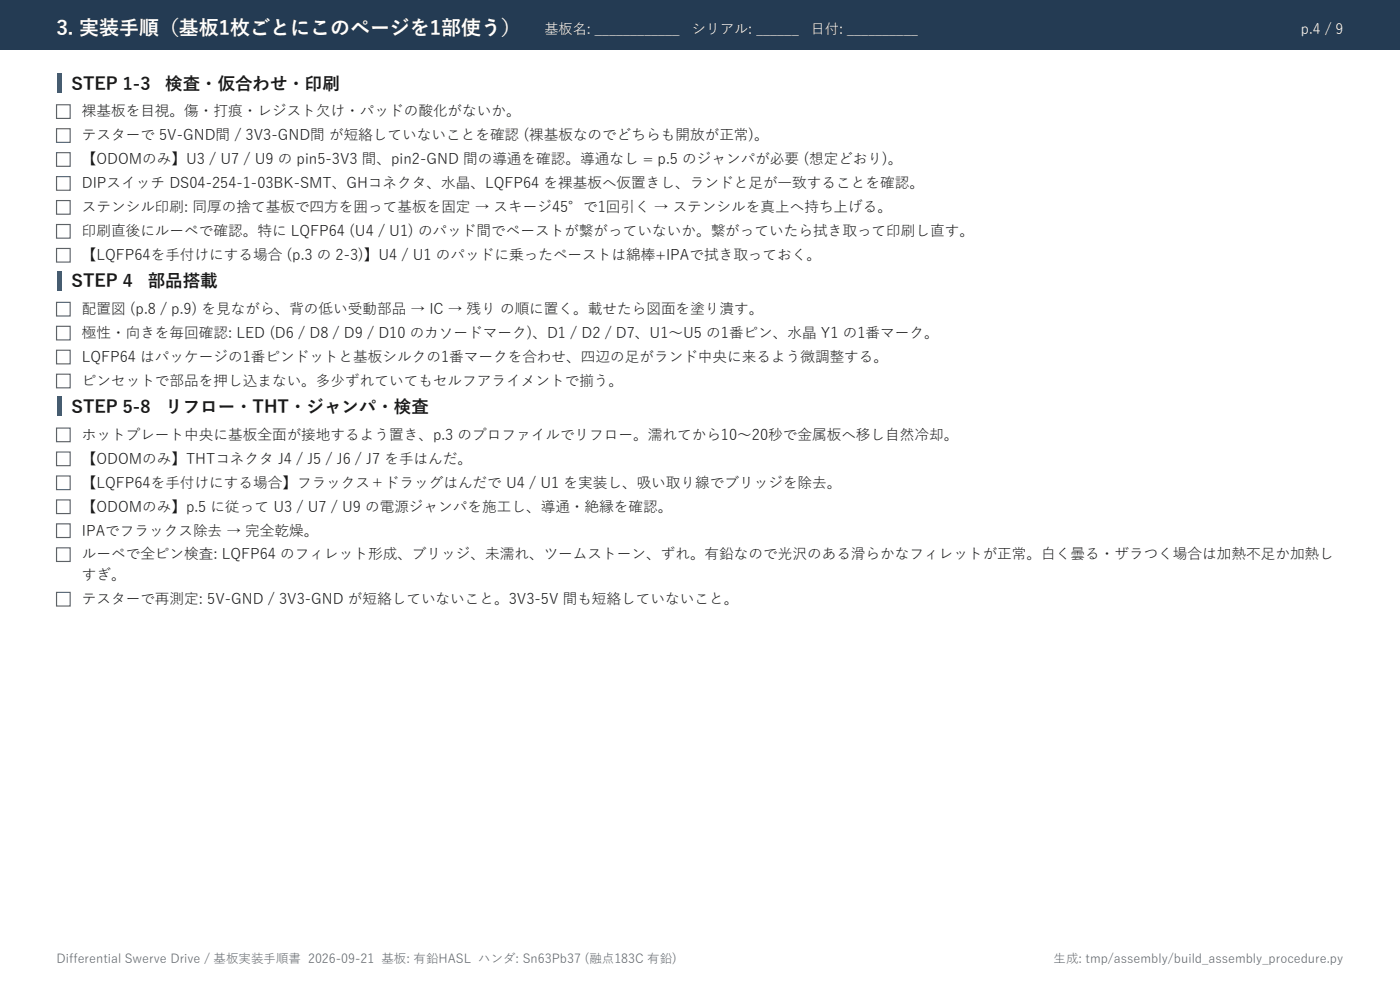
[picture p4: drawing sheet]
<svg xmlns="http://www.w3.org/2000/svg" width="297mm" height="210mm" viewBox="0 0 297 210" stroke-linecap="round" stroke-linejoin="round" font-family="sans-serif">
<defs><g id="words">
<text font-size="4.2" fill="#fff" x="12" y="7.4">3. 実装手順（基板1枚ごとにこのページを1部使う）</text>
<g font-size="3.7" fill="#1a1a1a">
<text x="15.2" y="19.1">STEP 1-3</text>
<text x="35.1" y="19.1">検査・仮合わせ・印刷</text>
<text x="15.2" y="61">STEP 4</text>
<text x="31.4" y="61">部品搭載</text>
<text x="15.2" y="87.6">STEP 5-8</text>
<text x="35.1" y="87.6">リフロー・THT・ジャンパ・検査</text>
</g>
<g font-size="3.1" fill="#1a1a1a">
<text x="17.4" y="24.7">裸基板を目視。傷・打痕・レジスト欠け・パッドの酸化がないか。</text>
<text x="17.4" y="29.8">テスターで 5V-GND間 / 3V3-GND間 が短絡していないことを確認 (裸基板なのでどちらも開放が正常)。</text>
<text x="17.4" y="34.9">【ODOMのみ】U3 / U7 / U9 の pin5-3V3 間、pin2-GND 間の導通を確認。導通なし = p.5 のジャンパが必要 (想定どおり)。</text>
<text x="17.4" y="39.9">DIPスイッチ DS04-254-1-03BK-SMT、GHコネクタ、水晶、LQFP64 を裸基板へ仮置きし、ランドと足が一致することを確認。</text>
<text x="17.4" y="45">ステンシル印刷: 同厚の捨て基板で四方を囲って基板を固定 → スキージ45°で1回引く → ステンシルを真上へ持ち上げる。</text>
<text x="17.4" y="50.1">印刷直後にルーペで確認。特に LQFP64 (U4 / U1) のパッド間でペーストが繋がっていないか。繋がっていたら拭き取って印刷し直す。</text>
<text x="17.4" y="55.2">【LQFP64を手付けにする場合 (p.3 の 2-3)】U4 / U1 のパッドに乗ったペーストは綿棒+IPAで拭き取っておく。</text>
<text x="17.4" y="66.6">配置図 (p.8 / p.9) を見ながら、背の低い受動部品 → IC → 残り の順に置く。載せたら図面を塗り潰す。</text>
<text x="17.4" y="71.7">極性・向きを毎回確認: LED (D6 / D8 / D9 / D10 のカソードマーク)、D1 / D2 / D7、U1〜U5 の1番ピン、水晶 Y1 の1番マーク。</text>
<text x="17.4" y="76.8">LQFP64 はパッケージの1番ピンドットと基板シルクの1番マークを合わせ、四辺の足がランド中央に来るよう微調整する。</text>
<text x="17.4" y="81.8">ピンセットで部品を押し込まない。多少ずれていてもセルフアライメントで揃う。</text>
<text x="17.4" y="93.3">ホットプレート中央に基板全面が接地するよう置き、p.3 のプロファイルでリフロー。濡れてから10〜20秒で金属板へ移し自然冷却。</text>
<text x="17.4" y="98.4">【ODOMのみ】THTコネクタ J4 / J5 / J6 / J7 を手はんだ。</text>
<text x="17.4" y="103.4">【LQFP64を手付けにする場合】フラックス＋ドラッグはんだで U4 / U1 を実装し、吸い取り線でブリッジを除去。</text>
<text x="17.4" y="108.5">【ODOMのみ】p.5 に従って U3 / U7 / U9 の電源ジャンパを施工し、導通・絶縁を確認。</text>
<text x="17.4" y="113.6">IPAでフラックス除去 → 完全乾燥。</text>
<text x="17.4" y="118.7">ルーペで全ピン検査: LQFP64 のフィレット形成、ブリッジ、未濡れ、ツームストーン、ずれ。有鉛なので光沢のある滑らかなフィレットが正常。白く曇る・ザラつく場合は加熱不足か加熱し</text>
<text x="17.4" y="123">すぎ。</text>
<text x="17.4" y="128.1">テスターで再測定: 5V-GND / 3V3-GND が短絡していないこと。3V3-5V 間も短絡していないこと。</text>
</g>
<g font-size="3" fill="#fff">
<text x="115.5" y="7.2">基板名: ____________</text>
<text x="146.8" y="7.2">シリアル: ______</text>
<text x="172" y="7.2">日付: __________</text>
<text x="276" y="7.2">p.4 / 9</text>
</g>
<g font-size="2.6" fill="#5b6670">
<text x="12" y="204.4">Differential Swerve Drive / 基板実装手順書 2026-09-21 基板: 有鉛HASL ハンダ: Sn63Pb37 (融点183C 有鉛)</text>
<text x="223.5" y="204.4">生成: tmp/assembly/build_assembly_procedure.py</text>
</g>
</g></defs>
<path d="M0 0h297v10.6h-297z" fill-rule="evenodd" fill="#243b53"/>
<path d="M12 15.5h1.1v4.3h-1.1z" fill-rule="evenodd" fill="#1f5c8b"/>
<path d="M12 22.2h2.9v2.9h-2.9zM12 27.3h2.9v2.9h-2.9zM12 32.4h2.9v2.9h-2.9zM12 37.5h2.9v2.9h-2.9zM12 42.5h2.9v2.9h-2.9zM12 47.6h2.9v2.9h-2.9zM12 52.7h2.9v2.9h-2.9z" fill="none" stroke="#5b6670" stroke-width=".25"/>
<path d="M12 57.4h1.1v4.3h-1.1z" fill-rule="evenodd" fill="#1f5c8b"/>
<path d="M12 64.1h2.9v2.9h-2.9zM12 69.2h2.9v2.9h-2.9zM12 74.3h2.9v2.9h-2.9zM12 79.4h2.9v2.9h-2.9z" fill="none" stroke="#5b6670" stroke-width=".25"/>
<path d="M12 84.1h1.1v4.2h-1.1z" fill-rule="evenodd" fill="#1f5c8b"/>
<path d="M12 90.8h2.9v2.9h-2.9zM12 95.9h2.9v2.9h-2.9zM12 101h2.9v2.9h-2.9zM12 106h2.9v2.9h-2.9zM12 111.1h2.9v2.9h-2.9zM12 116.2h2.9v2.9h-2.9zM12 125.7h2.9v2.9h-2.9z" fill="none" stroke="#5b6670" stroke-width=".25"/>
<use href="#words"/>
</svg>
